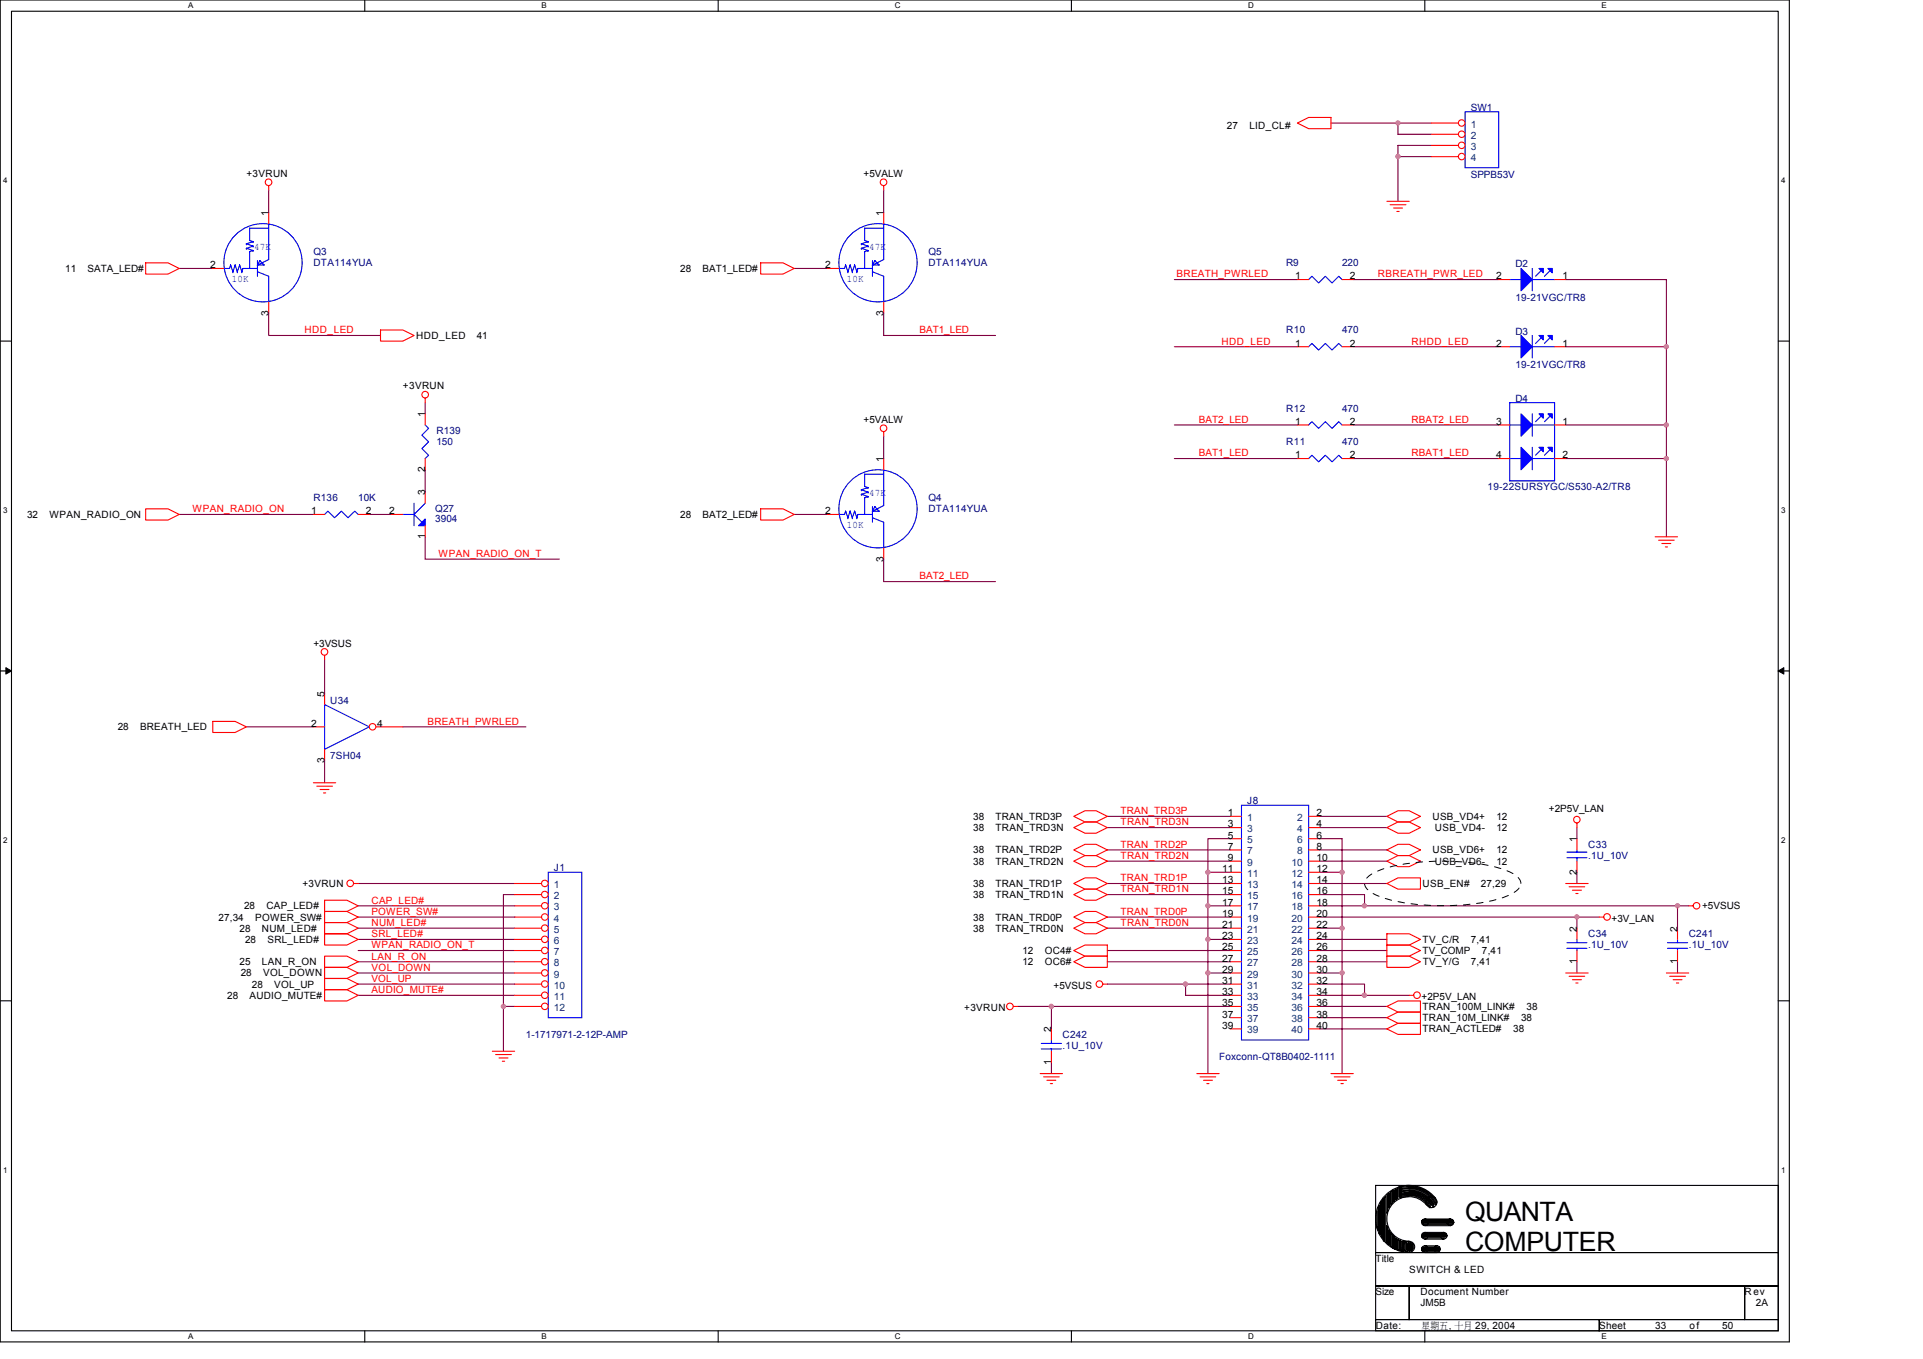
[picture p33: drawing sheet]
<svg xmlns="http://www.w3.org/2000/svg" width="297mm" height="210mm" viewBox="0 0 297 210" stroke-linecap="round" stroke-linejoin="round" font-family="sans-serif">
<defs><g id="words">
<g font-size="4.1">
<text x="226.3" y="188.5">QUANTA</text>
<text x="226.3" y="193.3">COMPUTER</text>
</g>
<g font-size="1.5" fill="#000080">
<text x="227.2" y="17.1">SW1</text>
<text x="227.2" y="27.5">SPPB53V</text>
<text x="48.4" y="39.4">Q3</text>
<text x="48.4" y="41.1">DTA114YUA</text>
<text x="143.4" y="39.4">Q5</text>
<text x="143.4" y="41.1">DTA114YUA</text>
<text x="198.7" y="41.1">R9</text>
<text x="207.3" y="41.1">220</text>
<text x="234.1" y="41.3">D2</text>
<text x="234.1" y="46.5">19-21VGC/TR8</text>
<text x="198.7" y="51.5">R10</text>
<text x="207.3" y="51.5">470</text>
<text x="234.1" y="51.7">D3</text>
<text x="234.1" y="56.9">19-21VGC/TR8</text>
<text x="198.7" y="63.6">R12</text>
<text x="207.3" y="63.6">470</text>
<text x="234.1" y="62">D4</text>
<text x="67.4" y="67">R139</text>
<text x="67.4" y="68.8">150</text>
<text x="198.7" y="68.8">R11</text>
<text x="207.3" y="68.8">470</text>
<text x="48.4" y="77.4">R136</text>
<text x="55.3" y="77.4">10K</text>
<text x="143.4" y="77.4">Q4</text>
<text x="229.8" y="75.7">19-22SURSYGC/S530-A2/TR8</text>
<text x="67.2" y="79.1">Q27</text>
<text x="67.2" y="80.7">3904</text>
<text x="143.4" y="79.1">DTA114YUA</text>
<text x="51" y="108.7">U34</text>
<text x="51" y="117.3">7SH04</text>
<text x="192.7" y="124.2">J8</text>
<text x="245.3" y="130.9">C33</text>
<text x="85.6" y="134.6">J1</text>
<text x="245.3" y="132.7">.1U_10V</text>
<text x="245.3" y="144.8">C34</text>
<text x="245.3" y="146.5">.1U_10V</text>
<text x="260.9" y="144.8">C241</text>
<text x="260.9" y="146.5">.1U_10V</text>
<text x="81.2" y="160.3">1-1717971-2-12P-AMP</text>
<text x="164.1" y="160.3">C242</text>
<text x="164.1" y="162">.1U_10V</text>
<text x="188.3" y="163.8">Foxconn-QT8B0402-1111</text>
</g>
<g font-size="1.5">
<text x="189.5" y="19.9">27</text>
<text x="193" y="19.9">LID_CL#</text>
<text x="38.1" y="27.3">+3VRUN</text>
<text x="133.4" y="27.3">+5VALW</text>
<text x="41.5" y="33.3" transform="rotate(-90 41.5 33.3)">1</text>
<text x="136.5" y="33.3" transform="rotate(-90 136.5 33.3)">1</text>
<text x="10.1" y="42">11</text>
<text x="13.5" y="42">SATA_LED#</text>
<text x="32.5" y="41.4">2</text>
<text x="105.1" y="42">28</text>
<text x="108.5" y="42">BAT1_LED#</text>
<text x="127.5" y="41.4">2</text>
<text x="200" y="43.2">1</text>
<text x="208.5" y="43.2">2</text>
<text x="231.1" y="43.2">2</text>
<text x="241.3" y="43.2">1</text>
<text x="41.5" y="48.7" transform="rotate(-90 41.5 48.7)">3</text>
<text x="64.3" y="52.4">HDD_LED</text>
<text x="73.6" y="52.4">41</text>
<text x="136.5" y="48.7" transform="rotate(-90 136.5 48.7)">3</text>
<text x="200" y="53.5">1</text>
<text x="208.5" y="53.5">2</text>
<text x="231.1" y="53.5">2</text>
<text x="241.3" y="53.5">1</text>
<text x="62.2" y="60.1">+3VRUN</text>
<text x="65.7" y="64.4" transform="rotate(-90 65.7 64.4)">1</text>
<text x="133.4" y="65.3">+5VALW</text>
<text x="200" y="65.6">1</text>
<text x="208.5" y="65.6">2</text>
<text x="231.1" y="65.6">3</text>
<text x="241.3" y="65.6">1</text>
<text x="136.5" y="71.4" transform="rotate(-90 136.5 71.4)">1</text>
<text x="200" y="70.8">1</text>
<text x="208.5" y="70.8">2</text>
<text x="231.1" y="70.8">4</text>
<text x="241.3" y="70.8">2</text>
<text x="65.7" y="76.5" transform="rotate(-90 65.7 76.5)">3</text>
<text x="65.7" y="72.9" transform="rotate(-90 65.7 72.9)">2</text>
<text x="4.2" y="80">32</text>
<text x="7.6" y="80">WPAN_RADIO_ON</text>
<text x="48" y="79.4">1</text>
<text x="56.5" y="79.4">2</text>
<text x="60.1" y="79.4">2</text>
<text x="65.7" y="83.3" transform="rotate(-90 65.7 83.3)">1</text>
<text x="105.1" y="80">28</text>
<text x="108.5" y="80">BAT2_LED#</text>
<text x="127.5" y="79.4">2</text>
<text x="136.5" y="86.7" transform="rotate(-90 136.5 86.7)">3</text>
<text x="48.4" y="99.9">+3VSUS</text>
<text x="50.1" y="107.6" transform="rotate(-90 50.1 107.6)">5</text>
<text x="18.2" y="112.8">28</text>
<text x="21.6" y="112.8">BREATH_LED</text>
<text x="48" y="112.2">2</text>
<text x="58.2" y="112.2">4</text>
<text x="50.1" y="117.8" transform="rotate(-90 50.1 117.8)">3</text>
<text x="239.3" y="125.4">+2P5V_LAN</text>
<text x="150.3" y="126.6">38</text>
<text x="150.3" y="128.4">38</text>
<text x="150.3" y="131.8">38</text>
<text x="153.8" y="126.6">TRAN_TRD3P</text>
<text x="153.8" y="128.4">TRAN_TRD3N</text>
<text x="153.8" y="131.8">TRAN_TRD2P</text>
<text x="189.7" y="126.1">1</text>
<text x="189.7" y="127.8">3</text>
<text x="189.7" y="129.5">5</text>
<text x="189.7" y="131.3">7</text>
<text x="203.3" y="126.1">2</text>
<text x="203.3" y="127.8">4</text>
<text x="203.3" y="129.5">6</text>
<text x="203.3" y="131.3">8</text>
<text x="221.3" y="126.6">USB_VD4+</text>
<text x="221.3" y="131.8">USB_VD6+</text>
<text x="221.7" y="128.4">USB_VD4-</text>
<text x="231.1" y="128.4">12</text>
<text x="231.1" y="126.6">12</text>
<text x="231.1" y="131.8">12</text>
<text x="243.6" y="130.1" transform="rotate(-90 243.6 130.1)">1</text>
<text x="46.7" y="137">+3VRUN</text>
<text x="150.3" y="133.5">38</text>
<text x="150.3" y="137">38</text>
<text x="153.8" y="133.5">TRAN_TRD2N</text>
<text x="153.8" y="137">TRAN_TRD1P</text>
<text x="188.8" y="134.7">11</text>
<text x="188.8" y="136.4">13</text>
<text x="189.7" y="133">9</text>
<text x="203.3" y="133">10</text>
<text x="203.3" y="134.7">12</text>
<text x="203.3" y="136.4">14</text>
<text x="219.7" y="137">USB_EN#</text>
<text x="221.7" y="133.5">USB_VD6-</text>
<text x="228.7" y="137">27,29</text>
<text x="231.1" y="133.5">12</text>
<text x="243.6" y="135.1" transform="rotate(-90 243.6 135.1)">2</text>
<text x="33.7" y="142.2">27,34</text>
<text x="37" y="143.9">28</text>
<text x="37.7" y="140.4">28</text>
<text x="39.4" y="142.2">POWER_SW#</text>
<text x="40.5" y="143.9">NUM_LED#</text>
<text x="41.1" y="140.4">CAP_LED#</text>
<text x="150.3" y="142.2">38</text>
<text x="150.3" y="143.9">38</text>
<text x="150.3" y="138.7">38</text>
<text x="153.8" y="142.2">TRAN_TRD0P</text>
<text x="153.8" y="143.9">TRAN_TRD0N</text>
<text x="153.8" y="138.7">TRAN_TRD1N</text>
<text x="188.8" y="138.2">15</text>
<text x="188.8" y="139.9">17</text>
<text x="188.8" y="141.6">19</text>
<text x="188.8" y="143.3">21</text>
<text x="203.3" y="138.2">16</text>
<text x="203.3" y="139.9">18</text>
<text x="203.3" y="141.6">20</text>
<text x="203.3" y="143.3">22</text>
<text x="243.6" y="143.9" transform="rotate(-90 243.6 143.9)">2</text>
<text x="248.9" y="142.3">+3V_LAN</text>
<text x="259.1" y="143.9" transform="rotate(-90 259.1 143.9)">2</text>
<text x="262.9" y="140.4">+5VSUS</text>
<text x="37" y="149.1">25</text>
<text x="37.9" y="145.6">28</text>
<text x="40.5" y="149.1">LAN_R_ON</text>
<text x="41.3" y="145.6">SRL_LED#</text>
<text x="157.9" y="149.1">12</text>
<text x="157.9" y="147.4">12</text>
<text x="161.4" y="149.1">OC6#</text>
<text x="161.4" y="147.4">OC4#</text>
<text x="188.8" y="145.1">23</text>
<text x="188.8" y="146.8">25</text>
<text x="188.8" y="148.5">27</text>
<text x="203.3" y="145.1">24</text>
<text x="203.3" y="146.8">26</text>
<text x="203.3" y="148.5">28</text>
<text x="219.7" y="145.6">TV_C/R</text>
<text x="219.7" y="147.4">TV_COMP</text>
<text x="219.8" y="149.1">TV_Y/G</text>
<text x="227.2" y="145.6">7,41</text>
<text x="227.2" y="149.1">7,41</text>
<text x="228.9" y="147.4">7,41</text>
<text x="243.6" y="148.9" transform="rotate(-90 243.6 148.9)">1</text>
<text x="259.1" y="148.9" transform="rotate(-90 259.1 148.9)">1</text>
<text x="35.1" y="154.3">28</text>
<text x="37.2" y="150.8">28</text>
<text x="38.6" y="154.3">AUDIO_MUTE#</text>
<text x="38.9" y="152.5">28</text>
<text x="40.6" y="150.8">VOL_DOWN</text>
<text x="42.4" y="152.5">VOL_UP</text>
<text x="162.7" y="152.7">+5VSUS</text>
<text x="188.8" y="150.3">29</text>
<text x="188.8" y="152">31</text>
<text x="188.8" y="153.7">33</text>
<text x="188.8" y="155.4">35</text>
<text x="203.3" y="150.3">30</text>
<text x="203.3" y="152">32</text>
<text x="203.3" y="153.7">34</text>
<text x="203.3" y="155.4">36</text>
<text x="219.6" y="154.4">+2P5V_LAN</text>
<text x="219.7" y="156">TRAN_100M_LINK#</text>
<text x="235.8" y="156">38</text>
<text x="148.9" y="156.2">+3VRUN</text>
<text x="162.4" y="159.4" transform="rotate(-90 162.4 159.4)">2</text>
<text x="188.8" y="157.2">37</text>
<text x="188.8" y="158.9">39</text>
<text x="203.3" y="157.2">38</text>
<text x="203.3" y="158.9">40</text>
<text x="219.7" y="157.7">TRAN_10M_LINK#</text>
<text x="219.7" y="159.4">TRAN_ACTLED#</text>
<text x="233.7" y="159.4">38</text>
<text x="234.9" y="157.7">38</text>
<text x="162.4" y="164.5" transform="rotate(-90 162.4 164.5)">1</text>
<text x="212.5" y="194.9">Title</text>
<text x="217.7" y="196.6">SWITCH &amp; LED</text>
<text x="212.5" y="200">Size</text>
<text x="219.4" y="200">Document Number</text>
<text x="219.4" y="201.8">JM5B</text>
<text x="269.5" y="200">Rev</text>
<text x="271.2" y="201.8">2A</text>
<text x="212.5" y="205.2">Date:</text>
<text x="219.6" y="205.2">星期五, 十月 29, 2004</text>
<text x="247" y="205.2">Sheet</text>
<text x="255.7" y="205.2">33</text>
<text x="261" y="205.2">of</text>
<text x="266" y="205.2">50</text>
</g>
<g font-size="1.5" fill="#004080">
<text x="227.2" y="19.7">1</text>
<text x="227.2" y="21.4">2</text>
<text x="227.2" y="23.2">3</text>
<text x="227.2" y="24.9">4</text>
<text x="192.6" y="126.8">1</text>
<text x="192.6" y="128.5">3</text>
<text x="192.6" y="130.2">5</text>
<text x="192.6" y="132">7</text>
<text x="200.4" y="126.8">2</text>
<text x="200.4" y="128.5">4</text>
<text x="200.4" y="130.2">6</text>
<text x="200.4" y="132">8</text>
<text x="85.6" y="137.2">1</text>
<text x="192.6" y="133.7">9</text>
<text x="192.6" y="135.4">11</text>
<text x="192.6" y="137.2">13</text>
<text x="199.5" y="133.7">10</text>
<text x="199.5" y="135.4">12</text>
<text x="199.5" y="137.2">14</text>
<text x="85.6" y="138.9">2</text>
<text x="85.6" y="140.6">3</text>
<text x="85.6" y="142.3">4</text>
<text x="192.6" y="138.9">15</text>
<text x="192.6" y="140.6">17</text>
<text x="192.6" y="142.3">19</text>
<text x="199.5" y="138.9">16</text>
<text x="199.5" y="140.6">18</text>
<text x="199.5" y="142.3">20</text>
<text x="85.6" y="144.1">5</text>
<text x="85.6" y="145.8">6</text>
<text x="85.6" y="147.5">7</text>
<text x="85.6" y="149.2">8</text>
<text x="192.6" y="144.1">21</text>
<text x="192.6" y="145.8">23</text>
<text x="192.6" y="147.5">25</text>
<text x="192.6" y="149.2">27</text>
<text x="199.5" y="144.1">22</text>
<text x="199.5" y="145.8">24</text>
<text x="199.5" y="147.5">26</text>
<text x="199.5" y="149.2">28</text>
<text x="85.6" y="151">9</text>
<text x="85.6" y="152.7">10</text>
<text x="85.6" y="154.4">11</text>
<text x="192.6" y="151">29</text>
<text x="192.6" y="152.7">31</text>
<text x="192.6" y="154.4">33</text>
<text x="199.5" y="151">30</text>
<text x="199.5" y="152.7">32</text>
<text x="199.5" y="154.4">34</text>
<text x="85.6" y="156.1">12</text>
<text x="192.6" y="156.1">35</text>
<text x="192.6" y="157.9">37</text>
<text x="192.6" y="159.6">39</text>
<text x="199.5" y="156.1">36</text>
<text x="199.5" y="157.9">38</text>
<text x="199.5" y="159.6">40</text>
</g>
<g font-size="1.5" fill="#00f">
<text x="39.3" y="38.5">47K</text>
<text x="134.3" y="38.5">47K</text>
<text x="35.8" y="43.6">10K</text>
<text x="130.8" y="43.6">10K</text>
<text x="134.3" y="76.5">47K</text>
<text x="130.8" y="81.6">10K</text>
</g>
<g font-size="1.5" fill="#f00">
<text x="181.7" y="42.8">BREATH_PWRLED</text>
<text x="212.8" y="42.8">RBREATH_PWR_LED</text>
<text x="47" y="51.5">HDD_LED</text>
<text x="142" y="51.5">BAT1_LED</text>
<text x="188.7" y="53.2">HDD_LED</text>
<text x="218" y="53.2">RHDD_LED</text>
<text x="185.2" y="65.3">BAT2_LED</text>
<text x="218" y="65.3">RBAT2_LED</text>
<text x="185.2" y="70.5">BAT1_LED</text>
<text x="218" y="70.5">RBAT1_LED</text>
<text x="29.8" y="79.1">WPAN_RADIO_ON</text>
<text x="67.8" y="86">WPAN_RADIO_ON_T</text>
<text x="142" y="89.5">BAT2_LED</text>
<text x="66" y="111.9">BREATH_PWRLED</text>
<text x="173.1" y="125.8">TRAN_TRD3P</text>
<text x="173.1" y="127.5">TRAN_TRD3N</text>
<text x="173.1" y="130.9">TRAN_TRD2P</text>
<text x="173.1" y="132.7">TRAN_TRD2N</text>
<text x="173.1" y="137.8">TRAN_TRD1N</text>
<text x="173.1" y="136.1">TRAN_TRD1P</text>
<text x="57.4" y="139.6">CAP_LED#</text>
<text x="57.4" y="143">NUM_LED#</text>
<text x="57.4" y="141.3">POWER_SW#</text>
<text x="173.1" y="141.3">TRAN_TRD0P</text>
<text x="173.1" y="143">TRAN_TRD0N</text>
<text x="57.4" y="149.9">VOL_DOWN</text>
<text x="57.4" y="148.2">LAN_R_ON</text>
<text x="57.4" y="146.5">WPAN_RADIO_ON_T</text>
<text x="57.4" y="144.8">SRL_LED#</text>
<text x="57.4" y="153.4">AUDIO_MUTE#</text>
<text x="57.4" y="151.7">VOL_UP</text>
</g>
<g font-size="1.2">
<text x="29.1" y="1.3">A</text>
<text x="83.6" y="1.3">B</text>
<text x="138.2" y="1.3">C</text>
<text x="192.8" y="1.3">D</text>
<text x="247.4" y="1.3">E</text>
<text x=".5" y="28.3">4</text>
<text x="275.1" y="28.3">4</text>
<text x=".5" y="79.2">3</text>
<text x="275.1" y="79.2">3</text>
<text x=".5" y="130.2">2</text>
<text x="275.1" y="130.2">2</text>
<text x=".5" y="181.1">1</text>
<text x="275.1" y="181.1">1</text>
<text x="29.1" y="206.8">A</text>
<text x="83.6" y="206.8">B</text>
<text x="138.2" y="206.8">C</text>
<text x="192.8" y="206.8">D</text>
<text x="247.4" y="206.8">E</text>
</g>
</g></defs>
<path d="M0 0h276.4v207.3h-276.4zM1.8 1.7h272.9v203.8h-272.9z" fill="none" stroke="#000" stroke-width=".17"/>
<g fill="#fff">
<path d="M29.1 .2h.7v1.4h-.7z"/>
<path d="M29.1 205.7h.7v1.4h-.7z"/>
</g>
<path d="M56.3 0v1.7M56.3 205.5v1.8" fill="none" stroke="#000" stroke-width=".17"/>
<g fill="#fff">
<path d="M83.6 .2h.8v1.4h-.8z"/>
<path d="M83.6 205.7h.8v1.4h-.8z"/>
</g>
<path d="M110.9 0v1.7M110.9 205.5v1.8" fill="none" stroke="#000" stroke-width=".17"/>
<g fill="#fff">
<path d="M138.2 .2h.9v1.4h-.9z"/>
<path d="M138.2 205.7h.9v1.4h-.9z"/>
</g>
<path d="M165.5 0v1.7M165.5 205.5v1.8" fill="none" stroke="#000" stroke-width=".17"/>
<g fill="#fff">
<path d="M192.8 .2h.8v1.4h-.8z"/>
<path d="M192.8 205.7h.8v1.4h-.8z"/>
</g>
<path d="M220.1 0v1.7M220.1 205.5v1.8" fill="none" stroke="#000" stroke-width=".17"/>
<g fill="#fff">
<path d="M247.4 .2h.8v1.4h-.8z"/>
<path d="M247.4 205.7h.8v1.4h-.8z"/>
<path d="M.5 27.2h.6v1.4h-.6z"/>
<path d="M275.1 27.2h.7v1.4h-.7z"/>
<path d="M.5 78.1h.6v1.4h-.6z"/>
<path d="M275.1 78.1h.7v1.4h-.7z"/>
</g>
<path d="M0 52.7h1.8M274.7 52.7h1.7" fill="none" stroke="#000" stroke-width=".17"/>
<g fill="#fff">
<path d="M.5 129.1h.6v1.4h-.6z"/>
<path d="M275.1 129.1h.7v1.4h-.7z"/>
</g>
<path d="M0 103.6h1.8M274.7 103.6h1.7" fill="none" stroke="#000" stroke-width=".17"/>
<path d="M.9 103.1l.9 .5-.9 .5zM274.7 103.6l.8-.5v1z" fill="#000" stroke="#000" stroke-width=".15"/>
<g fill="#fff">
<path d="M.5 180h.6v1.4h-.6z"/>
<path d="M275.1 180h.7v1.4h-.7z"/>
</g>
<g fill="none" stroke="#000" stroke-width=".17">
<path d="M0 154.6h1.8M274.7 154.6h1.7M212.5 183.1h62.2v10.4h-62.2zM212.5 193.5h62.2v5.1h-62.2zM212.5 198.6h5.2v5.2h-5.2zM212.7 187.1v2.4l.1 .5v-3.5l.2-.3v4.3l.2 .2v-4.8l.2-.4v5.5l.1 .2v-5.9l.2-.1v6.5M214.2 184.5v2.9l.2-.5v-2.4l.2-.2v2.2l.1-.1v-2.3l.2-.1v2l.2-.1v-2.1h.2v1.9l.1-.2v-1.7l.2-.2v1.7l.2-.1v-1.6l.1-.2v1.8M216.3 183.8a4.7 4.7 0 0 1 5.4 2.2M216.3 184.5a4 4 0 0 1 4.8 1.7M216.3 184.3a4.2 4.2 0 0 1 5.1 2.1M216.3 184.2a4.3 4.3 0 0 1 5.2 2.2M216.3 184a4.5 4.5 0 0 1 5.2 2.1"/>
<path d="M216.3 183.5a4.9 4.9 0 0 1 5.7 2.2M216.3 183.3v1.7l-.2-.2v-1.4zM216.3 191.6v1.5h-.2v-1.5l-.2-.2v1.7l-.1-.2v-1.5l-.2-.2v1.7h-.2v-1.9l-.1-.1v1.9h-.2v-2.1l-.2-.2v2.1l-.2-.2v-2l-.1-.4v2.2l-.2-.1v-2.4l-.2-.4v2.6h-.1v-7.1l-.2 .2v6.7M216.3 191.7h.2v1.4h.1v-1.4h.2v1.6h-.3l.5-1.6M216.3 184.9a3.6 3.6 0 0 1 4.5 1.7M216.3 184.7a3.8 3.8 0 0 1 4.7 1.8M216.4 183.6a4.8 4.8 0 0 1 5.5 2.3M216.5 183.4v1.4M217 191.7h.1M217 191.7v1.6l.2-.2v-1.4l.1 .4v1.2h.2v-1.4h.2v1.4h.1v-1.4h.2v1.4l.2-.2v-1l.2 .1v.7M217.7 183.1l-1.6 .2M217.7 184.8l-1.3 .2"/>
<path d="M217.7 198.6h51.8v5.2h-51.8zM219.7 188.4h4.7v.2h-4.8v.2h5l-.2 .2h-4.7l.2 .1M219.7 192.6h2.6v.2h-2.7v.1h2.9l-.2 .2h-2.7l.3 .2h2.4M219.7 190.5h3.7v.2h-3.7l-.1 .2h3.9l-.1 .1h-3.8l.3 .2h3.3M219.9 189.1h.1M219.9 189.1h4.5M220.1 192.4h1.9M220.1 193.5h1.9M220.1 191.4h2.9M220.1 190.4h2.9M220.1 189.3h4M220.1 188.3h4"/>
<path d="M220.3 186.1a3.4 3.4 0 0 0-5.8 .7 3.4 3.4 0 0 0 3.2 4.9M221.7 185a5.2 5.2 0 0 0-8.7 1 5.2 5.2 0 0 0 4.7 7.4M269.5 198.6h5.2v5.2h-5.2zM212.5 203.8h34.5v1.7h-34.5zM247 203.8h27.7v1.7h-27.7z"/>
<circle cx="217.7" cy="192.6" r=".86"/>
<circle cx="220.1" cy="190.9" r=".51"/>
<circle cx="220.1" cy="192.9" r=".51"/>
<circle cx="220.1" cy="188.8" r=".51"/>
<circle cx="221.1" cy="185.7" r=".85"/>
<circle cx="222" cy="192.9" r=".51"/>
<circle cx="223" cy="190.9" r=".51"/>
<circle cx="224" cy="188.8" r=".51"/>
</g>
<g fill="none" stroke="#800040" stroke-width=".17">
<path d="M205.6 19h15.5M215.9 19v1.7h5.2M41.5 29.4v3.4M136.5 29.4v3.4M215.9 24.2h5.2M221.1 22.5h-5.2v8.6M27.7 41.5h5.2M41.5 48.4v3.4h17.3M122.7 41.5h5.2M136.5 48.4v3.4h17.3M181.4 53.6h19M181.4 43.2h19"/>
<path d="M209 53.6h22.5M209 43.2h22.5M241.8 53.6h15.6M241.8 43.2h15.6v27.6M27.7 79.5h20.7M57 79.5h3.5M65.7 62.2v1.7M65.7 72.6v3.4M122.7 79.5h5.2M136.5 67.4v3.4M181.4 70.8h19M181.4 65.6h19"/>
<path d="M209 70.8h22.5M209 65.6h22.5M241.8 70.8h15.6v12.1M241.8 65.6h15.6M65.7 82.9v3.5h20.7M136.5 86.4v3.4h17.3M38.1 112.3h10.3M50.1 101.9v5.2M50.1 117.5v3.4M62.2 112.3h19M55.3 136.5h24.2M55.3 139.9h24.2"/>
<path d="M79.5 138.2h-1.7v24.2M171 136.5h19M171 138.2h19M171 126.1h19M171 127.8h19M171 131.3h19M171 133h19M190 129.5h-3.4v5.2M190 134.7h-3.4v5.2M190 139.9h-3.4v5.2M203.9 129.5h3.4v5.2h-3.4M203.9 136.5h10.3"/>
<path d="M203.9 139.9h57M203.9 138.2h6.9v1.7M203.9 126.1h10.3M203.9 127.8h10.3M203.9 131.3h10.3M203.9 133h10.3M207.3 134.7v8.7M243.6 127.8v1.7M243.6 134.7v1.8M259.1 139.9v3.5M55.3 153.7h24.2M55.3 150.3h24.2"/>
<path d="M55.3 152h24.2M55.3 145.1h24.2M55.3 143.4h24.2M55.3 141.6h24.2M55.3 148.5h24.2M55.3 146.8h24.2M77.8 155.4h1.7M157.2 155.4h32.8M162.4 155.4v3.5M171 152h12.1v1.7h6.9M171 143.4h19M171 141.6h19"/>
<path d="M171 148.5h19M171 146.8h19M183.1 152h6.9M190 145.1h-3.4v5.2M190 150.3h-3.4v15.5M203.9 152h6.9v1.7h-6.9M203.9 143.4h3.4v6.9M203.9 150.3h3.4v15.5M203.9 145.1h10.3M203.9 141.6h43.1M203.9 148.5h10.3M203.9 155.4h10.3"/>
<path d="M203.9 146.8h10.3M203.9 158.9h10.3M203.9 157.2h10.3M210.8 153.7h6.9M243.6 141.6v1.8M243.6 148.5v1.8M259.1 148.5v1.8M162.4 164.1v1.7"/>
</g>
<g fill="none" stroke="#f00" stroke-width=".17">
<path d="M200.4 19l1.7-.9h3.5v1.8h-3.5zM41.5 28.7v.7M136.5 28.7v.7M214.2 31.1h3.5M214.7 31.6h2.5M215.3 32.1h1.3M215.8 32.7h.3M22.5 40.6h3.4l1.8 .9-1.8 .8h-3.4zM58.8 51h3.4l1.8 .8-1.8 .9h-3.4zM117.5 40.6h3.4l1.8 .9-1.8 .8h-3.4zM22.5 78.6h3.4l1.8 .9-1.8 .8h-3.4zM60.5 79.5h1.7"/>
<path d="M65.7 61.5v.7M65.7 76v1.7M117.5 78.6h3.4l1.8 .9-1.8 .8h-3.4zM136.5 66.7v.7M200.4 65.6h1.7M207.3 65.6h1.7M65.7 81.2v1.7M255.7 82.9h3.4M256.2 83.4h2.4M256.7 83.9h1.4M257.2 84.5h.4M32.9 111.4h3.4l1.8 .9-1.8 .8h-3.4z"/>
<path d="M50.1 101.2v.7M48.4 120.9h3.5M48.9 121.4h2.4M49.4 121.9h1.4M50 122.5h.3M50.1 139h3.5l1.7 .9-1.7 .9h-3.5zM54.6 136.5h.7M165.9 126.1l1.7-.9h1.7l1.7 .9-1.7 .9h-1.7zM165.9 127.8l1.7-.8h1.7l1.7 .8-1.7 .9h-1.7zM165.9 131.3l1.7-.9h1.7l1.7 .9-1.7 .8h-1.7zM165.9 133l1.7-.9h1.7l1.7 .9-1.7 .9h-1.7zM165.9 136.5l1.7-.9h1.7l1.7 .9-1.7 .8h-1.7z"/>
<path d="M165.9 138.2l1.7-.9h1.7l1.7 .9-1.7 .8h-1.7zM214.2 136.5l1.7-.9h3.5v1.7h-3.5zM214.2 126.1l1.7-.9h1.8l1.7 .9-1.7 .9h-1.8zM214.2 127.8l1.7-.8h1.8l1.7 .8-1.7 .9h-1.8zM214.2 131.3l1.7-.9h1.8l1.7 .9-1.7 .8h-1.8zM214.2 133l1.7-.9h1.8l1.7 .9-1.7 .9h-1.8zM241.8 136.5h3.5M242.4 137h2.4M242.9 137.5h1.4M243.4 138h.4M243.6 127.1v.7M260.9 139.9h.7"/>
<path d="M50.1 140.8h3.5l1.7 .8-1.7 .9h-3.5zM50.1 152.9h3.5l1.7 .8-1.7 .9h-3.5zM50.1 144.2h3.5l1.7 .9-1.7 .9h-3.5zM50.1 142.5h3.5l1.7 .9-1.7 .8h-3.5zM50.1 149.4h3.5l1.7 .9-1.7 .8h-3.5zM50.1 151.1h3.5l1.7 .9-1.7 .9h-3.5zM50.1 147.7h3.5l1.7 .8-1.7 .9h-3.5zM156.5 155.4h.7M165.9 141.6l1.7-.8h1.7l1.7 .8-1.7 .9h-1.7zM165.9 143.4l1.7-.9h1.7l1.7 .9-1.7 .8h-1.7zM165.9 148.5l1.7-.8h3.4v1.7h-3.4zM165.9 146.8l1.7-.8h3.4v1.7h-3.4z"/>
<path d="M170.3 152h.7M214.2 144.2h3.5l1.7 .9-1.7 .9h-3.5zM214.2 146h3.5l1.7 .8-1.7 .9h-3.5zM214.2 147.7h3.5l1.7 .8-1.7 .9h-3.5zM214.2 155.4l1.7-.8h3.5v1.7h-3.5zM214.2 157.2l1.7-.9h3.5v1.8h-3.5zM214.2 158.9l1.7-.8h3.5v1.7h-3.5zM217.7 153.7h.7M241.8 150.3h3.5M242.4 150.8h2.4M242.9 151.3h1.4M243.4 151.8h.4"/>
<path d="M243.6 143.4v1.7M243.6 146.8v1.7M247 141.6h.7M257.4 150.3h3.5M257.9 150.8h2.4M258.4 151.3h1.4M258.9 151.8h.4M76 162.4h3.5M76.6 162.9h2.4M77.1 163.4h1.4M77.6 163.9h.4M160.7 165.8h3.4"/>
<path d="M161.2 166.3h2.4M161.7 166.9h1.4M162.2 167.4h.4M184.9 165.8h3.4M185.4 166.3h2.4M185.9 166.9h1.4M186.4 167.4h.3M205.6 165.8h3.4M206.1 166.3h2.4M206.6 166.9h1.4M207.1 167.4h.4"/>
<circle cx="41.5" cy="28.1" r=".51"/>
<circle cx="136.5" cy="28.1" r=".51"/>
<circle cx="65.7" cy="61" r=".51"/>
<circle cx="136.5" cy="66.1" r=".51"/>
<circle cx="50.1" cy="100.7" r=".51"/>
<circle cx="54.1" cy="136.4" r=".51"/>
<circle cx="243.6" cy="126.6" r=".51"/>
<circle cx="262.1" cy="139.9" r=".51"/>
<circle cx="156" cy="155.4" r=".51"/>
<circle cx="169.8" cy="152" r=".51"/>
<circle cx="218.9" cy="153.7" r=".51"/>
<circle cx="248.2" cy="141.6" r=".51"/>
</g>
<path d="M211.2 135.5a11 11 0 0 1 5.5-2 36.2 36.2 0 0 1 15.7 .8 4.2 4.2 0 0 1 2.4 1.7 1.44 1.44 0 0 1-.8 1.8 16 16 0 0 1-6.5 1.8 34.5 34.5 0 0 1-14.2-1.1 4.2 4.2 0 0 1-2.4-1.6l-.1-.5 .1-.4z" fill="none" stroke="#000" stroke-width=".15" stroke-dasharray="1 1 1 1 1 1 1 1"/>
<path d="M226.3 17.3h5.2v8.6h-5.2zM62.2 79.5h1.8M64 77.7v3.5M65.7 77.7l-1.7 1.8 1.2 1.2M202.1 65.6l.5-.5 1.1 1.1 1-1.1 1.1 1.1 1-1.1 .5 .5M242 145.6h3.1M242 146.5h3.1M243.6 145.1v.5M243.6 146.5v.3" fill="none" stroke="#00f" stroke-width=".17"/>
<path d="M65.2 80.7l.5-.5v1h-1.1z" fill-rule="evenodd" fill="#00f" stroke="#00f" stroke-width=".17"/>
<circle cx="225.8" cy="19" r=".51" fill="#fff" stroke="#f00" stroke-width=".17"/>
<path d="M221.1 19h4.2" fill="none" stroke="#f00" stroke-width=".17"/>
<circle cx="225.8" cy="20.7" r=".51" fill="#fff" stroke="#f00" stroke-width=".17"/>
<path d="M221.1 20.7h4.2" fill="none" stroke="#f00" stroke-width=".17"/>
<circle cx="225.8" cy="22.4" r=".51" fill="#fff" stroke="#f00" stroke-width=".17"/>
<path d="M221.1 22.5h4.2" fill="none" stroke="#f00" stroke-width=".17"/>
<circle cx="225.8" cy="24.2" r=".51" fill="#fff" stroke="#f00" stroke-width=".17"/>
<g fill="none" stroke="#f00" stroke-width=".17">
<path d="M136.5 32.8v1.7M221.1 24.2h4.2M127.9 41.5h1.7M136.5 46.7v1.7M200.4 53.6h1.7M207.3 53.6h1.7M48.4 112.3h1.7M190 126.1h1.8M190 127.8h1.8M190 129.5h1.8M190 131.3h1.8M190 133h1.8"/>
<path d="M190 134.7h1.8M190 136.5h1.8M190 138.2h1.8M190 139.9h1.8M202.1 126.1h1.8M202.1 127.8h1.8M202.1 129.5h1.8M202.1 131.3h1.8M202.1 133h1.8M202.1 134.7h1.8M202.1 136.5h1.8M202.1 138.2h1.8"/>
<path d="M202.1 139.9h1.8M243.6 129.5v1.8M243.6 133v1.7M190 141.6h1.8M190 143.4h1.8M190 145.1h1.8M190 146.8h1.8M190 148.5h1.8M190 150.3h1.8M190 152h1.8M190 153.7h1.8M190 155.4h1.8"/>
<path d="M190 157.2h1.8M190 158.9h1.8M202.1 141.6h1.8M202.1 143.4h1.8M202.1 145.1h1.8M202.1 146.8h1.8M202.1 148.5h1.8M202.1 150.3h1.8M202.1 152h1.8M202.1 153.7h1.8M202.1 155.4h1.8M202.1 157.2h1.8"/>
<path d="M202.1 158.9h1.8"/>
</g>
<g fill="none" stroke="#00f" stroke-width=".17">
<path d="M133.1 38.4h.1M133.1 37.7h.1M133.1 38.4l1 .3M133.1 37.7l1 .3M134.1 38.7h.1M134.1 38h.1M134.1 37.3h.1M134.1 38.7l-.5 .2v2.6M134.1 38l-1 .4M134.1 37.3l-1 .4M136.5 34.5v5.6l-1.7 .8M136.5 35.2h-2.9v1.9l.5 .2"/>
<path d="M130.6 40.9h.1M130.6 40.9l-.2 .6h-.8M130.6 40.9l.4 1.1M131 42h.1M131.3 40.9h.1M131.3 40.9l-.3 1.1M131.3 40.9l.4 1.1M131.7 42h.1M132 40.9h.1M132 40.9l-.3 1.1M132 40.9l.4 1.1M132.4 42h.1"/>
<path d="M134.8 40.9h.1M134.8 40.3v2.4M134.8 42l1.7 .7v4M134.8 41.5h-2.3l-.1 .5M135.1 40.3h.1M135.1 40.3l.7 .6h-1M135.1 40.3l-.3 .6M202.1 53.6l.5-.6 1.1 1.1 1-1.1 1.1 1.1 1-1.1 .5 .6M50.1 108.8l6.9 3.5-6.9 3.4zM191.8 124.4h10.3v36.2h-10.3zM242 132.5h3.1M242 131.6h3.1"/>
<path d="M243.6 131.3v.3M243.6 132.5v.5"/>
<circle cx="135.6" cy="40.6" r="6"/>
</g>
<circle cx="57.6" cy="112.3" r=".51" fill="#fff" stroke="#f00" stroke-width=".17"/>
<g fill="none" stroke="#f00" stroke-width=".17">
<path d="M41.5 32.8v1.7M32.9 41.5h1.7M41.5 46.7v1.7M200.4 43.2h1.7M207.3 43.2h1.7M231.5 43.2h1.7M231.5 53.6h1.7M240.1 43.2h1.7M240.1 53.6h1.7M48.4 79.5h1.7M55.3 79.5h1.7M65.7 63.9v1.7"/>
<path d="M65.7 70.8v1.8M231.5 65.6h1.7M231.5 70.8h1.7M240.1 65.6h1.7M240.1 70.8h1.7M50.1 107.1v1.7M50.1 115.7v1.8M58.1 112.3h4.1M259.1 143.4v1.7M259.1 146.8v1.7"/>
</g>
<g fill="#00f" stroke="#00f" stroke-width=".17">
<path d="M234.9 63.9l1.8 1.7-1.8 1.8z" fill-rule="evenodd"/>
<path d="M237.7 63.9h.7v.7z" fill-rule="evenodd"/>
<path d="M239.1 63.9h.7v.7z" fill-rule="evenodd"/>
<path d="M234.9 69.1l1.8 1.7-1.8 1.8z" fill-rule="evenodd"/>
<path d="M237.7 69.1h.7v.7z" fill-rule="evenodd"/>
<path d="M239.1 69.1h.7v.7z" fill-rule="evenodd"/>
<path d="M234.9 41.5l1.8 1.7-1.8 1.7z" fill-rule="evenodd"/>
<path d="M237.7 41.5h.7v.6z" fill-rule="evenodd"/>
<path d="M239.1 41.5h.7v.6z" fill-rule="evenodd"/>
<path d="M234.9 51.8l1.8 1.8-1.8 1.7z" fill-rule="evenodd"/>
<path d="M237.7 51.8h.7v.7z" fill-rule="evenodd"/>
<path d="M239.1 51.8h.7v.7z" fill-rule="evenodd"/>
</g>
<g fill="none" stroke="#00f" stroke-width=".17">
<path d="M38.1 38.4h.1M38.1 37.7h.1M38.1 38.4l1 .3M38.1 37.7l1 .3M39.1 38.7h.1M39.1 38h.1M39.1 37.3h.1M39.1 38.7l-.5 .2v2.6M39.1 38l-1 .4M39.1 37.3l-1 .4M41.5 34.5v5.6l-1.7 .8M41.5 35.2h-2.9v1.9l.5 .2"/>
<path d="M35.6 40.9h.1M35.6 40.9l-.1 .6h-.9M35.6 40.9l.4 1.1M36 42h.1M36.3 40.9h.1M36.3 40.9l-.3 1.1M36.3 40.9l.4 1.1M36.7 42h.1M37 40.9h.1M37 40.9l-.3 1.1M37 40.9l.4 1.1M37.4 42h.1"/>
<path d="M39.8 40.9h.1M39.8 40.3v2.4M39.8 42l1.7 .7v4M39.8 41.5h-2.3l-.1 .5M40.1 40.3h.1M40.1 40.3l.7 .6h-1M40.1 40.3l-.3 .6M202.1 43.2l.5-.5 1.1 1 1-1 1.1 1 1-1 .5 .5M233.2 43.2h1.7M233.2 53.6h1.7M236.7 41.5v3.4M236.7 51.8v3.5"/>
<path d="M236.7 43.2h3.4M236.7 53.6h3.4M238.1 41.8l-.9 .9M238.1 52.2l-.9 .8M239.4 41.8l-.8 .9M239.4 52.2l-.8 .8M50.1 79.5l.5-.5 1.1 1 1-1 1.1 1 1-1 .5 .5M65.7 65.6l.5 .6-1 1 1 1-1 1.1 1 1-.5 .5M233.2 65.6h1.7M233.2 70.8h1.7M233.2 62.2h6.9v12.1h-6.9zM236.7 63.9v3.5"/>
<path d="M236.7 69.1v3.5M236.7 65.6h3.4M236.7 70.8h3.4M238.1 64.3l-.9 .8M238.1 69.4l-.9 .9M239.4 64.3l-.8 .8M239.4 69.4l-.8 .9M84.7 134.7h5.2v22.5h-5.2zM257.6 145.6h3.1M257.6 146.5h3.1M259.1 145.1v.5M259.1 146.5v.3"/>
<circle cx="40.6" cy="40.6" r="6"/>
</g>
<circle cx="84.2" cy="136.4" r=".51" fill="#fff" stroke="#f00" stroke-width=".17"/>
<path d="M79.5 136.5h4.1" fill="none" stroke="#f00" stroke-width=".17"/>
<circle cx="84.2" cy="138.2" r=".51" fill="#fff" stroke="#f00" stroke-width=".17"/>
<path d="M79.5 138.2h4.1" fill="none" stroke="#f00" stroke-width=".17"/>
<circle cx="84.2" cy="139.9" r=".51" fill="#fff" stroke="#f00" stroke-width=".17"/>
<path d="M79.5 139.9h4.1" fill="none" stroke="#f00" stroke-width=".17"/>
<circle cx="84.2" cy="141.6" r=".51" fill="#fff" stroke="#f00" stroke-width=".17"/>
<path d="M79.5 141.6h4.1" fill="none" stroke="#f00" stroke-width=".17"/>
<circle cx="84.2" cy="143.3" r=".51" fill="#fff" stroke="#f00" stroke-width=".17"/>
<path d="M79.5 143.4h4.1" fill="none" stroke="#f00" stroke-width=".17"/>
<circle cx="84.2" cy="145.1" r=".51" fill="#fff" stroke="#f00" stroke-width=".17"/>
<path d="M79.5 145.1h4.1" fill="none" stroke="#f00" stroke-width=".17"/>
<circle cx="84.2" cy="146.8" r=".51" fill="#fff" stroke="#f00" stroke-width=".17"/>
<path d="M79.5 146.8h4.1" fill="none" stroke="#f00" stroke-width=".17"/>
<circle cx="84.2" cy="148.5" r=".51" fill="#fff" stroke="#f00" stroke-width=".17"/>
<path d="M79.5 148.5h4.1" fill="none" stroke="#f00" stroke-width=".17"/>
<circle cx="84.2" cy="150.3" r=".51" fill="#fff" stroke="#f00" stroke-width=".17"/>
<path d="M79.5 150.3h4.1" fill="none" stroke="#f00" stroke-width=".17"/>
<circle cx="84.2" cy="152" r=".51" fill="#fff" stroke="#f00" stroke-width=".17"/>
<path d="M79.5 152h4.1" fill="none" stroke="#f00" stroke-width=".17"/>
<circle cx="84.2" cy="153.7" r=".51" fill="#fff" stroke="#f00" stroke-width=".17"/>
<path d="M79.5 153.7h4.1" fill="none" stroke="#f00" stroke-width=".17"/>
<circle cx="84.2" cy="155.4" r=".51" fill="#fff" stroke="#f00" stroke-width=".17"/>
<path d="M127.9 79.5h1.7M136.5 70.8v1.8M200.4 70.8h1.7M207.3 70.8h1.7M136.5 84.6v1.8M79.5 155.4h4.1M162.4 158.9v1.7M162.4 162.4v1.7" fill="none" stroke="#f00" stroke-width=".17"/>
<g fill="none" stroke="#00f" stroke-width=".17">
<path d="M130.6 79h.1M130.6 79l-.2 .5h-.8M130.6 79l.4 1M131 80h.1M131.3 79h.1M131.3 79l-.3 1M131.3 79l.4 1M131.7 80h.1M132 79h.1M132 79l-.3 1M132 79l.4 1M132.4 80h.1"/>
<path d="M133.1 76.3h.1M133.1 75.6h.1M133.1 76.3l1 .4M133.1 75.6l1 .4M134.1 76.7h.1M134.1 76h.1M134.1 75.3h.1M134.1 76.7l-.5 .2v2.6M134.1 76l-1 .3M134.1 75.3l-1 .3M134.8 79h.1M134.8 78.3v2.4"/>
<path d="M134.8 80l1.7 .7v3.9M134.8 79.5h-2.3l-.1 .5M135.1 78.3h.1M135.1 78.3l.7 .7h-1M135.1 78.3l-.3 .7M136.5 72.6v5.5l-1.7 .9M136.5 73.2h-2.9v1.9l.5 .2M202.1 70.8l.5-.5 1.1 1 1-1 1.1 1 1-1 .5 .5M160.8 161.2h3.2M160.8 162h3.2M162.4 160.6v.6M162.4 162v.4"/>
<circle cx="135.6" cy="78.6" r="6"/>
</g>
<g fill="#f0f" stroke="#f0f" stroke-width=".17">
<circle cx="257.4" cy="53.5" r=".33"/>
<circle cx="215.9" cy="19" r=".33"/>
<circle cx="257.4" cy="65.6" r=".34"/>
<circle cx="215.9" cy="24.2" r=".34"/>
<circle cx="257.4" cy="70.8" r=".33"/>
<circle cx="77.8" cy="155.4" r=".34"/>
<circle cx="186.6" cy="150.3" r=".34"/>
<circle cx="183.1" cy="152" r=".34"/>
<circle cx="162.4" cy="155.4" r=".34"/>
<circle cx="210.8" cy="153.7" r=".34"/>
<circle cx="207.3" cy="143.4" r=".34"/>
<circle cx="207.3" cy="134.7" r=".34"/>
<circle cx="259.1" cy="139.9" r=".33"/>
<circle cx="210.8" cy="139.9" r=".33"/>
<circle cx="243.6" cy="141.6" r=".34"/>
<circle cx="207.3" cy="150.3" r=".34"/>
<circle cx="186.6" cy="134.7" r=".34"/>
<circle cx="186.6" cy="139.9" r=".33"/>
<circle cx="186.6" cy="145.1" r=".34"/>
</g>
<use href="#words"/>
</svg>
